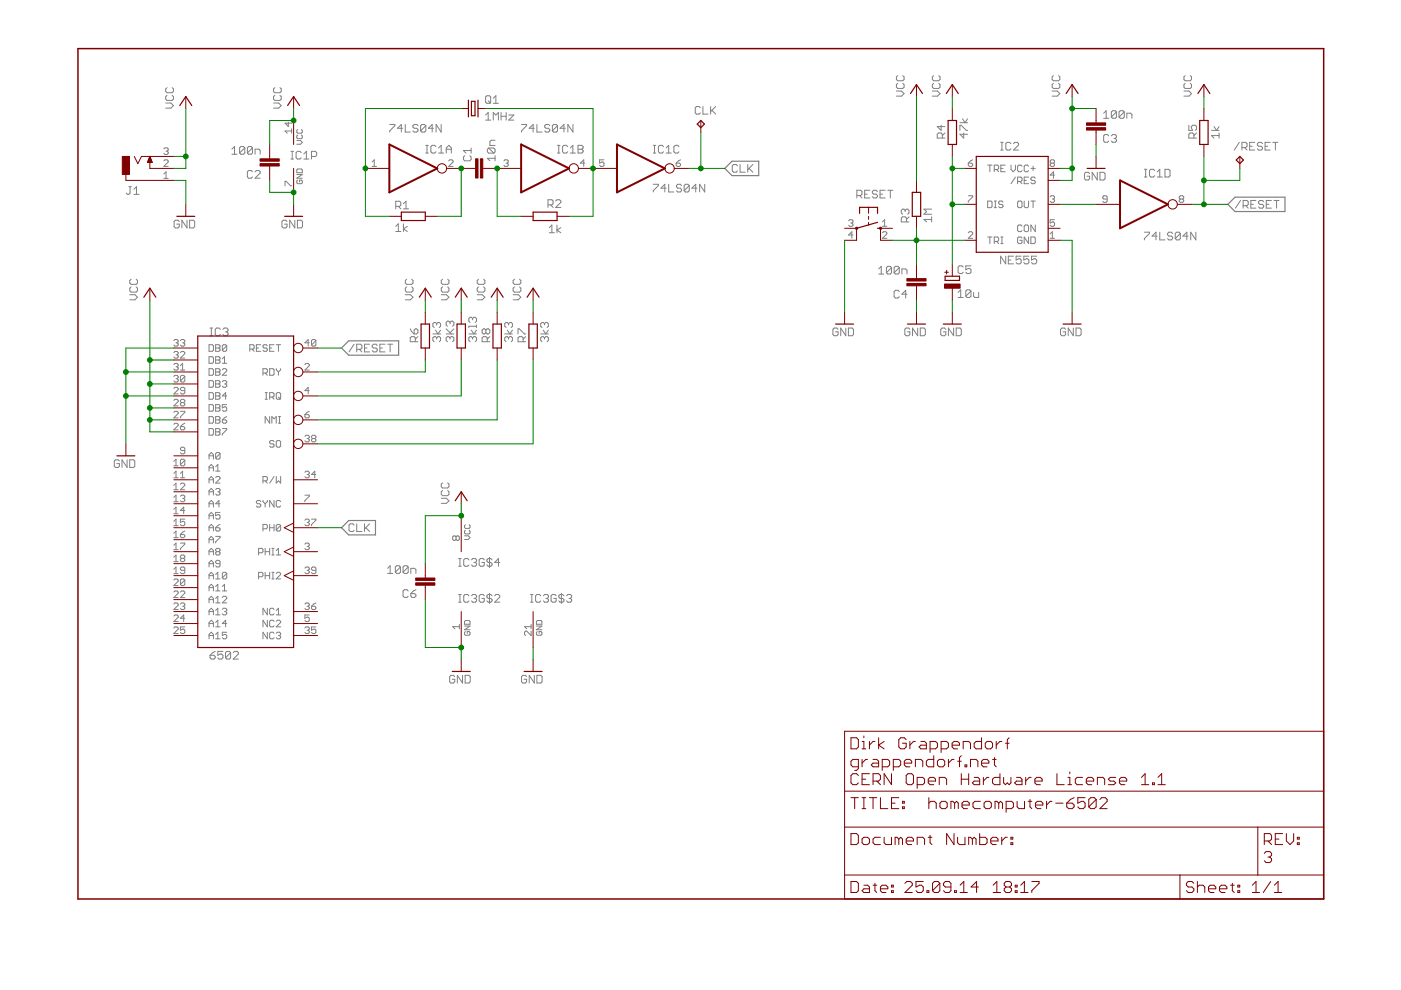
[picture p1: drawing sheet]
<svg xmlns="http://www.w3.org/2000/svg" width="297mm" height="210mm" viewBox="0 0 297 210" stroke-linecap="round" stroke-linejoin="round" font-family="sans-serif">
<g fill="none" stroke="#808080" stroke-width=".21">
<path d="M35.4 18.6l-.3 .2v.6l.3 .3h1.1l.3-.3v-.6l-.3-.2M58.3 18.6l-.3 .2v.6l.3 .3h1.1l.2-.3v-.6l-.2-.2M190.1 19.3h1l.6 .6-.6 .5h-1M190.3 17.7l-.2 .2v.6l.2 .3h1.1l.3-.3v-.6l-.3-.2M190.3 16l-.2 .3v.5l.2 .3h1.1l.3-.3v-.5l-.3-.3M197.7 19.3h1.1l.5 .6-.5 .5h-1.1M198 17.7l-.3 .2v.6l.3 .3h1l.3-.3v-.6l-.3-.2M198 16l-.3 .3v.5l.3 .3h1l.3-.3v-.5l-.3-.3M223.1 19.3h1.1l.5 .6-.5 .5h-1.1M223.4 17.7l-.3 .2v.6l.3 .3h1l.3-.3v-.6l-.3-.2M223.4 16l-.3 .3v.5l.3 .3h1l.3-.3v-.5l-.3-.3M251 19.3h1.1l.5 .6-.5 .5h-1.1"/>
<path d="M251.3 17.7l-.3 .2v.6l.3 .3h1.1l.2-.3v-.6l-.2-.2M251.3 16l-.3 .3v.5l.3 .3h1.1l.2-.3v-.5l-.2-.3M27.3 39.6h.6M27.6 39.6v1.3l-.3 .3h-.3l-.2-.3M34.7 34.1l.3-.2h.4l.3 .2v.3l-1 .9h1M34.7 36.9l.5-.5v1.4M34.7 37.8h1M34.7 31.6l.3-.3h.4l.3 .3-.3 .4M35.1 21.8h1.1l.6 .6-.6 .5h-1.1M35.2 32h.2M35.4 20.2l-.3 .3v.5l.3 .3h1.1l.3-.3v-.5l-.3-.3M35.4 32l.3 .3-.3 .4h-.4l-.3-.2"/>
<path d="M49.2 31.6l.5-.5v1.6M49.2 32.7h1M51.9 31.3v1.1l-.3 .3h-.5l-.3-.3M51.9 31.3l-.3-.2h-.5l-.3 .2v1.1M51.9 31.3l-1.1 1.1M53.5 31.3v1.1l-.2 .3h-.6l-.2-.3M53.5 31.3l-.2-.2h-.6l-.2 .2v1.1M53.5 36.4l-.2-.2h-.6l-.2 .2v1.1l.2 .3h.6l.2-.3M53.5 31.3l-1 1.1M54.1 32.7v-1.1h.8l.3 .3v.8M54.1 36.4l.3-.2h.5l.3 .2v.3l-1.1 1.1h1.1M58 21.8h1.1l.5 .6-.5 .5h-1.1"/>
<path d="M58.3 20.2l-.3 .3v.5l.3 .3h1.1l.2-.3v-.5l-.2-.3M60.4 39.4v-1h.3l.9 1h.2M61.1 25.9v.9l-.7-.7h1.4M61.7 33.7h.5M61.7 32.1h.5M61.8 27.8h-1.4l.5 .4M61.8 27.3v.9M62 32.1v1.6M62.9 37h1.2l-1.2 .8h1.2M62.9 29.8h.8l.4 .4-.4 .4h-.8M63.1 38.2l-.2 .2v.4l.2 .1h.8l.2-.1v-.4l-.2-.2h-.4v.4M63.1 27.5l-.2 .1v.4l.2 .2h.8l.2-.2v-.4l-.2-.1"/>
<path d="M63.1 28.6l-.2 .2v.4l.2 .2h.8l.2-.2v-.4l-.2-.2M63.1 35.8h.8l.2 .2v.6h-1.2v-.6zM63.9 32.4l-.3-.3h-.5l-.3 .3v1l.3 .3h.5l.3-.3M64.4 33.7h1.1M64.4 32.6l.6-.5v1.6M66 33.2h.9l.2-.3v-.5l-.2-.3h-.9v1.6M78.9 34.4l.5-.5v1.4M78.9 35.3h.9M82.6 26.4h1.1v.2l-1.1 1.1v.3M85.4 27.2h-1.1l.8-.8v1.6M85.9 26.4v1.6h1.1M88.6 26.6l-.3-.2h-.5l-.3 .2v.3l.3 .3h.5l.3 .3v.2l-.3 .3h-.5l-.3-.3"/>
<path d="M90.3 32.4h.5M90.3 30.8h.5M90.3 26.6l-.3-.2h-.5l-.3 .2v1.1M90.3 26.6v1.1l-.3 .3h-.5l-.3-.3M90.3 26.6l-1.1 1.1M90.5 30.8v1.6M91.9 27.2h-1.1l.8-.8v1.6M92.4 31.1l-.2-.3h-.6l-.2 .3v1.1l.2 .2h.6l.2-.2M93 31.4l.5-.6v1.6M93 32.4h1.1M93.5 26.4v1.6l-1-1.6v1.6M94.6 31.6h1.1"/>
<path d="M94.6 32.4v-1l.6-.6 .5 .6v1M95.1 34.1l.3-.2h.4l.3 .2v.3l-1 .9h1M98.5 33l-.2 .3v.5l.2 .3h1.1l.3-.3v-.5l-.3-.3M99.9 31.4v1.1M99.9 31.9h-1.6l.5 .6M103 24.4l.5-.5v1.6M103 25.5h1M103 20.6l.2-.3h.6l.2 .3v1.1l-.2 .2h-.6l-.2-.2zM103.5 21.4l.5 .5M103.6 31.4h1.1l.3 .3v.5l-.3 .3M103.6 31.4l-.3 .3v.5l.3 .3h1.1M103.6 31.4l1.1 1.1"/>
<path d="M104.6 25.5v-1.6l.5 .5 .6-.5v1.6M104.6 21.9h1.1M104.6 20.8l.5-.5v1.6M105 33.6h-1.7l.6 .5M105 33v1.1M105 29.7h-.9l-.2 .3v.8h1.1M106.2 23.9v1.6M106.2 24.7h1.1M106.8 34.1l.3-.2h.4l.3 .2-.3 .5M107.3 34.6h.2M107.3 23.9v1.6M107.5 34.6l.3 .2-.3 .5h-.4l-.3-.2"/>
<path d="M107.9 24.4h1l-1 1.1h1M110.6 26.4h1.1v.2l-1.1 1.1v.3M113.3 27.2h-1.1l.8-.8v1.6M113.8 26.4v1.6h1.1M116.6 26.6l-.3-.2h-.5l-.3 .2v.3l.3 .3h.5l.3 .3v.2l-.3 .3h-.5l-.3-.3M118.2 26.6l-.3-.2h-.5l-.3 .2v1.1M118.2 26.6v1.1l-.3 .3h-.5l-.3-.3M118.2 26.6l-1.1 1.1M118.2 32.4h.5M118.2 30.8h.5M118.5 30.8v1.6M119.8 27.2h-1.1l.9-.8v1.6"/>
<path d="M120.4 31.1l-.3-.3h-.6l-.2 .3v1.1l.2 .2h.6l.3-.2M120.9 32.4h1.1M120.9 31.4l.6-.6v1.6M121.5 26.4v1.6l-1.1-1.6v1.6M122.6 31.6h.8M122.6 30.8h.8l.2 .3v.3l-.2 .2 .2 .3v.3l-.2 .2h-.8zM124 34.6h-.9l.7-.7v1.4M128.1 33.9h-1v.7l.5-.2 .5 .2v.5l-.3 .2h-.4l-.3-.2M138.5 39.1h1.1v.2l-1.1 1.1v.3M138.5 32.4h.5M138.5 30.8h.5M138.8 30.8v1.6"/>
<path d="M140.7 31.1l-.3-.3h-.5l-.3 .3v1.1l.3 .2h.5l.3-.2M141.2 39.9h-1.1l.8-.8v1.6M141.2 31.4l.6-.6v1.6M141.2 32.4h1.1M141.8 39.1v1.6h1.1M143.4 34.6h.7l.2 .5-.2 .2h-.5l-.2-.2zM144 31.1l-.3-.3h-.5l-.3 .3v1.1l.3 .2h.5l.3-.2M144.3 33.9l-.9 .7M144.5 39.3l-.3-.2h-.5l-.3 .2v.3l.3 .3h.5l.3 .3v.2l-.3 .3h-.5l-.3-.3M146.1 39.3l-.2-.2h-.6l-.2 .2v1.1M146.1 39.3v1.1l-.2 .3h-.6l-.2-.3M146.1 39.3l-1 1.1"/>
<path d="M147.8 39.9h-1.1l.8-.8v1.6M148.5 22.8l-.3-.2h-.5l-.3 .2v1.1l.3 .3h.5l.3-.3M149 22.6v1.6h1.1M149.4 39.1v1.6l-1.1-1.6v1.6M150.7 22.6v1.6M150.9 23.4l.8 .8M151.7 22.6l-1 1.1M156.4 35.2l-.3-.3h-.6l-.2 .3v1l.2 .3h.6l.3-.3M156.9 34.9v1.6h1.1M158.5 34.9v1.6M158.8 35.7l.8 .8M159.6 34.9l-1.1 1.1"/>
<path d="M199.5 26.6v1l-.8-.8h1.6M199.8 29.3v-.8l-.3-.3h-.5l-.3 .3v.8h1.6M200.3 28.2l-.5 .5M203.5 27.6v-1h.3l1.1 1h.2M203.5 26h1.6M204.1 25.2l.5 .8 .5-.8M204.3 28.2v1.1l-.8-.8h1.6M205.3 34.6h.7l.2 .5-.2 .2h-.5l-.2-.2zM206.2 33.9l-.9 .7M209.4 35h.9M209.9 35v1.4M210.8 35.9h.7l.2-.2v-.5l-.2-.2h-.7v1.4"/>
<path d="M211.3 35.9l.4 .5M212.2 31.8h.5M212.2 30.2h.5M212.2 35.7h.5M212.4 30.2v1.6M213.1 35h-.9v1.4h.9M214.3 30.5l-.2-.3h-.6l-.2 .3v1l.2 .3h.6l.2-.3M214.4 35v.9l.4 .5 .5-.5v-.9M214.9 30.5l.3-.3h.5l.3 .3v.2l-1.1 1.1h1.1M215.3 37.5l-.9 1.4M215.8 38.5h.7l.2-.3v-.4l-.2-.3h-.7v1.4M216.2 38.5l.5 .4"/>
<path d="M216.7 35.2l-.2-.2h-.5l-.2 .2v1l.2 .2h.5l.2-.2M217.1 38.2h.5M218.1 37.5h-1v1.4h1M218.1 35.2l-.3-.2h-.4l-.3 .2v1l.3 .2h.4l.3-.2M218.6 35.7h.9M219 35.2v1M219.5 37.8l-.2-.3h-.5l-.2 .3 .2 .4h.5l.2 .3-.2 .4h-.5l-.2-.2M222.9 34.6l-.2 .2 .2 .5h.5l.2-.2-.2-.5M222.9 34.6l-.2-.2 .2-.5h.5l.2 .2-.2 .5M222.9 34.6h.5M223.6 37.1h-.9l.7-.7v1.4M231 36.8l-.3-.3h-.5l-.3 .3v1.1l.3 .3h.5l.3-.3v-.5h-.5"/>
<path d="M232.6 36.5v1.7l-1-1.7v1.7M233.2 36.5h.8l.3 .3v1.1l-.3 .3h-.8zM234 24l.5-.5v1.6M234 25.1h1.1M235.1 28.8l-.3-.3h-.5l-.3 .3v1.1l.3 .3h.5l.3-.3M235.6 28.8l.3-.3h.6l.2 .3v.3l-.2 .3M236.2 29.4h.3M236.5 29.4l.2 .2v.3l-.2 .3h-.6l-.3-.3M236.7 23.7v1.1l-.2 .3h-.6l-.3-.3M236.7 23.7l-.2-.2h-.6l-.3 .2v1.1M236.7 23.7l-1.1 1.1M238.4 23.7v1.1l-.3 .3h-.6l-.2-.3"/>
<path d="M238.4 23.7l-.3-.2h-.6l-.2 .2v1.1M238.4 23.7l-1.1 1.1M238.9 25.1v-1.1h.8l.3 .3v.8M242.6 37.5h.6M242.6 35.9h.6M242.9 35.9v1.6M244.8 36.2l-.3-.3h-.5l-.3 .3v1.1l.3 .2h.5l.3-.2M245.4 36.4l.5-.5v1.6M245.4 37.5h1M247 35.9h.8l.3 .3v1.1l-.3 .2h-.8zM252.1 26.6v1h.8l-.3-.5v-.3l.3-.2h.5l.3 .2v.6l-.3 .2M253.1 29.3v-.8l-.2-.3h-.6l-.2 .3v.8h1.6"/>
<path d="M253.7 28.2l-.6 .5M256.9 27.6h1.6M257.4 26.8l.5 .8 .6-.8M258.5 28.7h-1.6l.5 .6M258.5 28.2v1.1M262.8 30.2l-1.1 1.6M263.3 31.3h.8l.3-.3v-.5l-.3-.3h-.8v1.6M263.9 31.3l.5 .5M264.9 31h.6M266 30.2h-1.1v1.6h1.1M267.7 30.5l-.3-.3h-.6l-.2 .3v.2l.2 .3h.6l.3 .3v.2l-.3 .3h-.6l-.2-.3M268.2 31h.6"/>
<path d="M269.3 30.2h-1.1v1.6h1.1M269.9 30.2h1M270.4 30.2v1.6M27.8 59.2l-.3 .3v.5l.3 .3h1.1l.2-.3v-.5l-.2-.3M28.4 41.2h1.1M28.4 40.1l.5-.5v1.6M38 47l-.3-.3h-.5l-.3 .3v1l.3 .3h.5l.3-.3v-.5h-.5M39.6 46.7v1.6l-1-1.6v1.6M40.2 46.7h.8l.3 .3v1l-.3 .3h-.8zM60.9 47l-.3-.3h-.6l-.2 .3v1l.2 .3h.6l.3-.3v-.5h-.6M62.5 46.7v1.6l-1.1-1.6v1.6M63.1 46.7h.8l.2 .3v1l-.2 .3h-.8z"/>
<path d="M83.9 48l.6-.5v1.6M83.9 49.1h1.1M83.9 43.8h.8l.3-.3v-.6l-.3-.2h-.8v1.6M84.5 43.8l.5 .5M85.5 47.5v1.6M85.5 43.2l.6-.5v1.6M85.5 44.3h1.1M86.2 59.2l-.3 .3v.5l.3 .3h1.1l.3-.3v-.5l-.3-.3M86.4 48l-.9 .5 .9 .6M93.8 59.2l-.2 .3v.5l.2 .3h1.1l.3-.3v-.5l-.3-.3M101.5 59.2l-.3 .3v.5l.3 .3h1l.3-.3v-.5l-.3-.3M109.1 59.2l-.3 .3v.5l.3 .3h1.1l.2-.3v-.5l-.2-.3"/>
<path d="M116.2 43.4h.8l.3-.2v-.6l-.3-.2h-.8v1.6M116.5 48.3l.5-.6v1.6M116.5 49.3h1M116.7 43.4l.6 .6M117.8 42.6l.3-.2h.5l.3 .2v.3l-1.1 1.1h1.1M118.1 47.7v1.6M118.9 48.3l-.8 .5 .8 .5M179.9 46.8l.2-.2h.5l.2 .2-.2 .5M180.4 47.3h.2M180.6 47.3l.2 .2-.2 .5h-.5l-.2-.2M180.8 49.8h-.9l.7-.7v1.4M181.7 41.4h.8l.3-.2v-.6l-.3-.3h-.8v1.7"/>
<path d="M182.2 41.4l.6 .6M183.3 41.2h.6M184.4 40.3h-1.1v1.7h1.1M186 40.6l-.2-.3h-.6l-.2 .3v.3l.2 .3h.6l.2 .2v.3l-.2 .3h-.6l-.2-.3M186.3 57l.5-.5v1.6M186.3 58.1h1.1M186.6 41.2h.5M187.1 49.4l.2-.3h.5l.2 .3v.2l-.9 .9h.9M187.1 48h.9M187.1 47.1l.5-.5v1.4M187.7 40.3h-1.1v1.7h1.1M188.2 40.3h1.1"/>
<path d="M188.8 40.3v1.7M189 56.7v1.1l-.2 .3h-.6l-.3-.3M189 56.7l-.2-.2h-.6l-.3 .2v1.1M189 56.7l-1.1 1.1M190.7 56.7v1.1l-.3 .3h-.6l-.2-.3M190.7 56.7l-.3-.2h-.6l-.2 .2v1.1M190.7 56.7l-1.1 1.1M191.2 58.1v-1.1h.8l.3 .3v.8M191.9 44.6l-.3-.3h-.2l-.3 .3v.5l.3 .3M191.9 44.6l.3-.3h.2l.3 .3v.5l-.3 .3M191.9 44.6v.3M192.2 47.1v-.9l-.3-.2h-.5l-.3 .2v.9h1.6"/>
<path d="M192.7 46l-.5 .5M197.5 46.5h-1.6l.5 .6M197.5 46v1.1M197.5 44.3h-1.6l.5 .6-.5 .5h1.6M204.2 56.6l-.3-.2h-.5l-.3 .2v1.1l.3 .3h.5l.3-.3M205.3 41.5h.9v.2l-.9 1v.2M205.3 49.4l.2-.3h.5l.2 .3v.2l-.9 .9h.9M205.9 56.4h-1.1v.8l.5-.3h.3l.3 .3v.5l-.3 .3h-.6l-.2-.3M209.4 42.6h.7l.2 .3v.9l-.2 .2h-.7zM209.4 50.2h.9M209.9 50.2v1.4M210.8 51.2h.7l.2-.3v-.4l-.2-.3h-.7v1.4"/>
<path d="M210.8 42.6h.5M210.8 44h.5M211 42.6v1.4M211.3 51.2l.4 .4M212.2 50.2h.5M212.2 51.6h.5M212.4 50.2v1.4M212.7 42.9l-.3-.3h-.4l-.3 .3 .3 .4h.4l.3 .3-.3 .4h-.4l-.3-.2M213.2 54.3v1.6l-1-1.6v1.6M213.8 55.1h.5M214.9 54.3h-1.1v1.6h1.1M215.8 42.9l.2-.3h.5l.2 .3v.9l-.2 .2h-.5l-.2-.2z"/>
<path d="M216.5 54.3h-1.1v.8l.6-.2h.2l.3 .2v.6l-.3 .2h-.5l-.3-.2M216.7 47.9l-.2-.2h-.5l-.2 .2v1l.2 .2h.5l.2-.2M216.7 50.5l-.2-.3h-.5l-.2 .3v.9l.2 .2h.5l.2-.2v-.5h-.5M217.1 47.9l.3-.2h.4l.3 .2v1l-.3 .2h-.4l-.3-.2zM217.1 42.6v1.2l.3 .2h.4l.3-.2v-1.2M218.1 50.2v1.4l-1-1.4v1.4M218.1 54.3h-1v.8l.5-.2h.3l.2 .2v.6l-.2 .2h-.6l-.2-.2M218.6 42.6h.9M218.6 50.2h.7l.2 .3v.9l-.2 .2h-.7zM219 42.6v1.4M219.5 47.7v1.4l-.9-1.4v1.4M219.8 54.3h-1.1v.8l.5-.2h.3l.3 .2v.6l-.3 .2h-.5l-.3-.2"/>
<path d="M222.7 49.6l.4-.5v1.4M222.7 41.7l.2-.2h.5l.2 .2-.2 .5M222.7 50.5h.9M223.1 42.2h.3M223.4 42.2l.2 .2-.2 .5h-.5l-.2-.2M223.6 46.6h-.9v.7l.7-.2 .2 .2v.5l-.2 .2h-.5l-.2-.2M234.7 42.2h-.7l-.2-.2 .2-.5h.5l.2 .2v1l-.2 .2h-.5l-.2-.2M242.6 49.2h1.1v.3l-1.1 1.1v.3M245.3 50.1h-1l.8-.9v1.7M245.9 49.2v1.7h1.1M248.6 49.5l-.3-.3h-.5l-.3 .3v.3l.3 .3h.5l.3 .2v.3l-.3 .3h-.5l-.3-.3M250.3 49.5l-.3-.3h-.6l-.2 .3v1.1"/>
<path d="M250.3 49.5v1.1l-.3 .3h-.6l-.2-.3M250.3 49.5l-1.1 1.1M250.3 42.2l-.3-.2 .3-.5h.4l.3 .2-.3 .5M250.3 42.2h.4M250.3 42.2l-.3 .2 .3 .5h.4l.3-.2-.3-.5M251.9 50.1h-1.1l.8-.9v1.7M253.5 49.2v1.7l-1-1.7v1.7M263 42.5l-1.1 1.6M263.6 43.6h.8l.2-.3v-.5l-.2-.3h-.8v1.6M264.1 43.6l.5 .5M265.2 43.3h.5M266.3 42.5h-1.1v1.6h1.1"/>
<path d="M267.9 42.8l-.2-.3h-.6l-.3 .3v.3l.3 .2h.6l.2 .3v.3l-.2 .2h-.6l-.3-.2M268.5 43.3h.5M269.6 42.5h-1.1v1.6h1.1M270.1 42.5h1.1M270.7 42.5v1.6M27.5 62.5h1.1l.5 .5-.5 .6h-1.1M27.8 60.8l-.3 .3v.6l.3 .2h1.1l.2-.2v-.6l-.2-.3M36.9 72.2l.2-.2h.4l.3 .2-.3 .5M36.9 74.8l.2-.3h.4l.3 .3-.3 .4M36.9 77.3l.2-.2h.4l.3 .2-.3 .5M36.9 79.8l.2-.2h.4l.3 .2-.3 .5M37.3 77.8h.2"/>
<path d="M37.3 75.2h.2M37.3 72.7h.2M37.5 72.7l.3 .2-.3 .5h-.4l-.2-.2M37.5 75.2l.3 .3-.3 .4h-.4l-.2-.2M37.5 77.8l.3 .2-.3 .5h-.4l-.2-.3M38.2 72.2l.3-.2h.4l.3 .2-.3 .5M38.2 74.8l.3-.3h.4l.3 .3v.2l-1 .9h1M38.2 77.5l.5-.4v1.4M38.2 78.5h1M38.7 72.7h.2M38.9 72.7l.3 .2-.3 .5h-.4l-.3-.2M39.2 79.8l-.3-.2h-.4l-.3 .2v1"/>
<path d="M39.2 79.8v1l-.3 .2h-.4l-.3-.2M39.2 79.8l-1 1M44.3 78.2h.7l.3 .2v.9l-.3 .3h-.7zM44.3 73.1h.7l.3 .2v1l-.3 .2h-.7zM44.3 75.6h.7l.3 .3v.9l-.3 .2h-.7zM44.5 69.6h.6M44.5 71.2h.6M44.8 69.6v1.6M45.7 78.2h.7l.3 .2-.3 .5 .3 .4-.3 .3h-.7zM45.7 73.1h.7l.3 .2-.3 .5 .3 .5-.3 .2h-.7zM45.7 75.6h.7l.3 .3-.3 .4 .3 .5-.3 .2h-.7zM45.7 78.9h.7"/>
<path d="M45.7 76.3h.7M45.7 73.8h.7M46.7 69.8l-.3-.2h-.5l-.3 .2v1.1l.3 .3h.5l.3-.3M47.1 78.4l.3-.2h.4l.3 .2v.2l-1 1h1M47.1 76.1l.5-.5v1.4M47.1 77h1M47.3 69.8l.2-.2h.6l.2 .2v.3l-.2 .3M47.8 70.4h.3M48.1 73.3l-.3-.2h-.4l-.3 .2v1M48.1 73.3v1l-.3 .2h-.4l-.3-.2M48.1 73.3l-1 1M48.1 70.4l.2 .2v.3l-.2 .3h-.6l-.2-.3"/>
<path d="M53 74h.7l.2-.2v-.5l-.2-.2h-.7v1.4M53.4 74l.5 .5M54.4 73.8h.4M55.3 73.1h-.9v1.4h.9M55.8 79.1h.7l.2-.2v-.5l-.2-.2h-.7v1.4M56.2 79.1l.5 .5M56.7 73.3l-.2-.2h-.5l-.2 .5 .2 .2h.5l.2 .5-.2 .2h-.5l-.2-.2M57.2 78.2h.7l.2 .2v.9l-.2 .3h-.7zM57.2 73.8h.4M58.1 73.1h-.9v1.4h.9M58.6 73.1h.9M58.6 78.2v.2l.4 .5"/>
<path d="M59 73.1v1.4M59 78.9v.7M59.5 78.2v.2l-.5 .5M64.6 77.3l.3-.2h.4l.3 .2v.2l-1 1h1M65.6 72.7h-1l.7-.7v1.4M67 72.2l-.3-.2h-.4l-.3 .2v1M67 72.2v1l-.3 .2h-.4l-.3-.2M67 72.2l-1 1M75.1 73l-1.1 1.6M75.6 74.1h.9l.2-.3v-.5l-.2-.3h-.9v1.6M76.2 74.1l.5 .5M77.3 73.8h.5"/>
<path d="M78.4 73h-1.1v1.6h1.1M80 73.3l-.3-.3h-.5l-.3 .3v.2l.3 .3h.5l.3 .3v.2l-.3 .3h-.5l-.3-.3M80.5 73.8h.6M81.6 73h-1.1v1.6h1.1M82.2 73h1.1M82.7 73v1.6M85.9 62.5h1.1l.6 .5-.6 .6h-1.1M86.2 60.8l-.3 .3v.6l.3 .2h1.1l.3-.2v-.6l-.3-.3M87 69.7l.2 .6 .6 .5M88.1 69.7h.2l.3 .3v.5l-.3 .3h-.5v-.8zM88.1 72.5v-.9l-.3-.2h-.6l-.2 .2v.9h1.6M88.6 71.4l-.5 .5"/>
<path d="M91.8 70.8h1.6M92.3 70l.6 .8 .5-.8M92.6 71.6l-.3-.2h-.2l-.3 .2v.6l.3 .3M92.6 68.6l-.3-.2h-.2l-.3 .2v.6l.3 .2M92.6 71.6l.3-.2h.2l.3 .2v.6l-.3 .3M92.6 68.6v.3M92.6 71.6v.3M92.6 68.6l.3-.2h.2l.3 .2v.6l-.3 .2M93.6 62.5h1l.6 .5-.6 .6h-1M93.8 60.8l-.2 .3v.6l.2 .2h1.1l.3-.2v-.6l-.3-.3M94.6 70.8h1.6M94.6 69.7l1.1 1.1"/>
<path d="M95.4 71.6l-.3-.2h-.2l-.3 .2v.6l.3 .3M95.4 71.6l.3-.2h.2l.3 .2v.6l-.3 .3M95.4 68.4l-.3-.3h-.2l-.3 .3v.5l.3 .3M95.4 68.4v.2M95.4 71.6v.3M95.4 68.4l.3-.3h.2l.3 .3v.5l-.3 .3M96.2 69.7l-.8 .8M99.4 70.8h1.6M99.9 70l.6 .8 .5-.8M100.2 71.6l-.3-.2h-.2l-.3 .2v.6l.3 .3M100.2 71.6l.3-.2h.3l.2 .2v.6l-.2 .3M100.2 67.5l-.3-.2h-.2l-.3 .2v.6l.3 .3"/>
<path d="M100.2 67.5v.3M100.2 71.6v.3M100.2 67.5l.3-.2h.3l.2 .2v.6l-.2 .3M101 69.2h-1.6v.2M101 68.9v.5M101.2 62.5h1.1l.5 .5-.5 .6h-1.1M101.5 60.8l-.3 .3v.6l.3 .2h1l.3-.2v-.6l-.3-.3M103 70l-.2-.3h-.3l-.3 .3v.5l.3 .3h.3l.2-.3M103 70l.3-.3h.3l.2 .3v.5l-.2 .3h-.3l-.3-.3M103 70v.5M103.3 72.5v-.9l-.3-.2h-.5l-.3 .2v.9h1.6M103.8 71.4l-.5 .5"/>
<path d="M107 70.8h1.6M107.5 70l.6 .8 .5-.8M107.8 71.6l-.3-.2h-.2l-.3 .2v.6l.3 .3M107.8 71.6l.3-.2h.3l.2 .2v.6l-.2 .3M107.8 68.6l-.3-.2h-.2l-.3 .2v.6l.3 .2M107.8 68.6l.3-.2h.3l.2 .2v.6l-.2 .2M107.8 68.6v.3M107.8 71.6v.3M108.8 62.5h1.1l.5 .5-.5 .6h-1.1M109.1 60.8l-.3 .3v.6l.3 .2h1.1l.2-.2v-.6l-.2-.3M109.8 70.8v-1.1h.3l1.1 1.1h.3M110.9 72.5v-.9l-.3-.2h-.5l-.3 .2v.9h1.7"/>
<path d="M111.5 71.4l-.6 .5M114.6 70.8h1.7M115.2 70l.5 .8 .6-.8M115.4 71.6l-.2-.2h-.3l-.3 .2v.6l.3 .3M115.4 71.6l.3-.2h.3l.3 .2v.6l-.3 .3M115.4 68.6l-.2-.2h-.3l-.3 .2v.6l.3 .2M115.4 68.6l.3-.2h.3l.3 .2v.6l-.3 .2M115.4 68.6v.3M115.4 71.6v.3M177.7 69.8l-.3-.2h-.5l-.3 .2v1.1l.3 .3h.5l.3-.3v-.5h-.6M179.3 69.6v1.6l-1.1-1.6v1.6M179.9 69.6h.8l.3 .2v1.1l-.3 .3h-.8z"/>
<path d="M190.7 61.8l-.3-.2h-.6l-.2 .2v1.1l.2 .3h.6l.3-.3M192.3 62.4h-1.1l.8-.8v1.6M192.9 69.8l-.2-.2h-.6l-.3 .2v1.1l.3 .3h.6l.2-.3v-.5h-.5M194.6 69.6v1.6l-1.1-1.6v1.6M195.1 69.6h.8l.3 .2v1.1l-.3 .3h-.8zM200.5 69.8l-.2-.2h-.6l-.2 .2v1.1l.2 .3h.6l.2-.3v-.5h-.5M202.2 69.6v1.6l-1.1-1.6v1.6M202.7 69.6h.8l.3 .2v1.1l-.3 .3h-.8zM203.1 62l.6-.6v1.7M203.1 63.1h1.1M205.9 61.7v1.1l-.3 .3h-.6l-.2-.3M205.9 61.7l-.3-.3h-.6l-.2 .3v1.1"/>
<path d="M205.9 61.7l-1.1 1.1M206.4 62v.8l.3 .3h.8v-1.1M225.9 69.8l-.2-.2h-.6l-.2 .2v1.1l.2 .3h.6l.2-.3v-.5h-.5M227.6 69.6v1.6l-1.1-1.6v1.6M228.1 69.6h.8l.3 .2v1.1l-.3 .3h-.8zM25.3 97.7l-.3-.2h-.5l-.3 .2v1.1l.3 .3h.5l.3-.3v-.5h-.5M26.9 97.5v1.6l-1-1.6v1.6M27.5 97.5h.8l.3 .2v1.1l-.3 .3h-.8zM36.9 82.4l.2-.3h.4l.3 .3v.2l-.9 .9h.9M36.9 84.9l.2-.2h.4l.3 .2v.2l-.9 1h.9M36.9 87.4l.2-.2h.4l.3 .2v.3l-.9 .9h.9M36.9 90l.2-.3h.4l.3 .3v.2l-.9 .9h.9"/>
<path d="M36.9 97.8l.4-.4v1.4M36.9 98.8h.9M37.3 80.3h.2M37.5 80.3l.3 .2-.3 .5h-.4l-.2-.2M38.2 87.2h1v.2l-1 1v.2M38.2 90.4h.7l.3 .5-.3 .2h-.4l-.3-.2zM38.5 85.4l-.3-.3 .3-.4h.4l.3 .2-.3 .5M38.5 85.4l-.3 .2 .3 .5h.4l.3-.3-.3-.4M38.5 85.4h.4M39.2 82.8h-.7l-.3-.2 .3-.5h.4l.3 .3v.9l-.3 .2h-.4l-.3-.2M39.2 95.5h-.7l-.3-.2 .3-.5h.4l.3 .3v.9l-.3 .2h-.4l-.3-.2M39.2 97.6l-.3-.2h-.4l-.3 .2v.9"/>
<path d="M39.2 97.6v.9l-.3 .3h-.4l-.3-.3M39.2 97.6l-1 .9M39.2 89.7l-1 .7M44.3 80.7h.7l.3 .2v1l-.3 .2h-.7zM44.3 83.2h.7l.3 .3v.9l-.3 .2h-.7zM44.3 85.8h.7l.3 .2v1l-.3 .2h-.7zM44.3 88.3h.7l.3 .3v.9l-.3 .2h-.7zM44.3 90.9h.7l.3 .2v.9l-.3 .3h-.7zM44.3 97.3v-.9l.5-.5 .5 .5v.9M44.3 99.9v-.9l.5-.5 .5 .5v.9M44.3 99.2h1M44.3 96.6h1"/>
<path d="M45.7 99l.5-.5v1.4M45.7 80.7h.7l.3 .2-.3 .5 .3 .5-.3 .2h-.7zM45.7 83.2h.7l.3 .3-.3 .4 .3 .5-.3 .2h-.7zM45.7 85.8h.7l.3 .2-.3 .5 .3 .5-.3 .2h-.7zM45.7 88.3h.7l.3 .3-.3 .4 .3 .5-.3 .2h-.7zM45.7 90.9h.7l.3 .2-.3 .5 .3 .4-.3 .3h-.7zM45.7 99.9h1M45.7 91.6h.7M45.7 89h.7M45.7 86.5h.7M45.7 83.9h.7M45.7 81.4h.7"/>
<path d="M46.7 96.2l-1 .9M46.7 96.2v.9l-.3 .2h-.4l-.3-.2M46.7 96.2l-.3-.3h-.4l-.3 .3v.9M47.1 80.9l.3-.2h.4l.3 .2-.3 .5M47.1 89h.7l.3 .5-.3 .2h-.4l-.3-.2zM47.1 90.9h1v.2l-1 .9v.3M47.6 81.4h.2M47.8 81.4l.3 .2-.3 .5h-.4l-.3-.2M48.1 85.8h-1v.7l.5-.2 .5 .2v.5l-.3 .2h-.4l-.3-.2M48.1 83.9h-1l.7-.7v1.4M48.1 88.3l-1 .7M56.2 84.6h.5"/>
<path d="M56.2 83.2h.5M56.5 83.2v1.4M57.2 84.2h.7l.2-.3v-.4l-.2-.3h-.7v1.4M57.2 88.3v1.4l-1-1.4v1.4M57.6 89.7v-1.4l.5 .5 .5-.5v1.4M57.6 84.2l.5 .4M58.1 93.6l-.2-.2h-.5l-.2 .2 .2 .5h.5l.2 .2-.2 .5h-.5l-.2-.2M58.6 93.6l.2-.2h.5l.2 .2v1l-.2 .2h-.5l-.2-.2zM58.6 83.5l.2-.3h.5l.2 .3v.9l-.2 .2h-.5l-.2-.2zM59 89.7h.5M59 88.3h.5M59 84.2l.5 .4"/>
<path d="M59.3 88.3v1.4M64.6 92.5l.3-.2h.4l.3 .2-.3 .5M64.6 87.9h.7l.3 .5-.3 .2h-.4l-.3-.2zM65.1 93h.2M65.3 93l.3 .2-.3 .5h-.4l-.3-.2M65.6 87.2l-1 .7M65.6 82.8h-1l.7-.7v1.4M66.3 93l-.3 .2 .3 .5h.4l.3-.2-.3-.5M66.3 93l-.3-.2 .3-.5h.4l.3 .2-.3 .5M66.3 93h.4M36.9 100.4l.4-.5v1.4M36.9 118.2l.4-.5v1.4"/>
<path d="M36.9 102.9l.4-.5v1.4M36.9 105.5l.4-.5v1.4M36.9 108l.4-.5v1.4M36.9 110.5l.4-.4v1.4M36.9 113.1l.4-.5v1.4M36.9 115.6l.4-.5v1.4M36.9 119.1h.9M36.9 116.5h.9M36.9 114h.9M36.9 111.5h.9M36.9 108.9h.9M36.9 106.4h.9"/>
<path d="M36.9 103.8h.9M36.9 101.3h.9M38.2 113.3h.7l.3 .5-.3 .2h-.4l-.3-.2zM38.2 115.1h1v.3l-1 .9v.2M38.2 102.7l.3-.3h.4l.3 .3v.2l-1 .9h1M38.2 105.2l.3-.2h.4l.3 .2-.3 .5M38.2 101.3h1M38.2 100.4l.5-.5v1.4M38.5 118.4l-.3 .2 .3 .5h.4l.3-.2-.3-.5M38.5 118.4l-.3-.2 .3-.5h.4l.3 .2-.3 .5M38.5 118.4h.4M38.7 105.7h.2"/>
<path d="M38.9 105.7l.3 .2-.3 .5h-.4l-.3-.2M39.2 110.1h-1v.7l.7-.3 .3 .3v.4l-.3 .3h-.4l-.3-.3M39.2 108.2h-1l.7-.7v1.4M39.2 112.6l-1 .7M44.3 102.4v-.9l.5-.5 .5 .5v.9M44.3 105v-1l.5-.4 .5 .4v1M44.3 107.5v-.9l.5-.5 .5 .5v.9M44.3 110v-.9l.5-.5 .5 .5v.9M44.3 112.6v-.9l.5-.5 .5 .5v.9M44.3 115.1v-.9l.5-.5 .5 .5v.9M44.3 117.7v-1l.5-.4 .5 .4v1M44.3 119.5h1"/>
<path d="M44.3 117h1M44.3 114.4h1M44.3 111.9h1M44.3 109.3h1M44.3 106.8h1M44.3 104.3h1M44.3 101.7h1M45.7 113.7h1v.3l-1 .9v.2M45.7 101.3l.3-.3h.4l.3 .3v.2l-1 .9h1M45.7 103.8l.3-.2h.4l.3 .2-.3 .5M45.7 111.9h.7l.3 .5-.3 .2h-.4l-.3-.2zM46 117l-.3-.3 .3-.4h.4l.3 .2-.3 .5"/>
<path d="M46 117l-.3 .2 .3 .5h.4l.3-.3-.3-.4M46 117h.4M46.2 104.3h.2M46.4 104.3l.3 .2-.3 .5h-.4l-.3-.3M46.7 119.5h-.7l-.3-.2 .3-.5h.4l.3 .2v1l-.3 .2h-.4l-.3-.2M46.7 106.8h-1l.7-.7v1.4M46.7 108.6h-1v.7l.7-.2 .3 .2v.5l-.3 .2h-.4l-.3-.2M46.7 111.2l-1 .7M54.8 117.2h.7l.3-.2v-.5l-.3-.2h-.7v1.4M55.3 106.3l-.2-.2h-.5l-.2 .5 .2 .2h.5l.2 .5-.2 .2h-.5l-.2-.2M55.8 112.1h.7l.2-.2v-.5l-.2-.2h-.7v1.4M55.8 102h.7l.2-.3v-.4l-.2-.3h-.7v1.4"/>
<path d="M55.8 106.1v.2l.4 .5M56.2 117h1M56.2 106.8v.7M56.2 116.3v1.4M56.2 102l.5 .4M56.7 106.1v.2l-.5 .5M57.2 111.9h.9M57.2 111.2v1.4M57.2 116.3v1.4M57.6 117.7h.5M57.6 116.3h.5M57.9 116.3v1.4"/>
<path d="M58.1 106.1v1.4l-.9-1.4v1.4M58.1 111.2v1.4M58.1 101l-.9 1.4M58.6 101v1.4l.4-.4 .5 .4v-1.4M58.6 117.7h.9M58.6 116.7l.4-.4v1.4M59.5 111.4l-.2-.2h-.5l-.2 .2v1M59.5 106.3l-.2-.2h-.5l-.2 .2v1l.2 .2h.5l.2-.2M59.5 111.4v1l-.2 .2h-.5l-.2-.2M59.5 111.4l-.9 1M64.6 100.1l.3-.2h.4l.3 .2-.3 .5M64.6 110.3l.3-.2h.4l.3 .2-.3 .5"/>
<path d="M64.6 115.4l.3-.3h.4l.3 .3-.3 .4M64.6 105h1v.2l-1 1v.2M65.1 110.8h.2M65.1 115.8h.2M65.1 100.6h.2M65.3 100.6l.3 .2-.3 .5h-.4l-.3-.2M65.3 115.8l.3 .3-.3 .4h-.4l-.3-.2M65.3 110.8l.3 .2-.3 .5h-.4l-.3-.3M66 110.1h1v.2l-1 .9v.3M67 100.6h-1l.7-.7v1.4M75.1 111.3l-.3-.2h-.5l-.3 .2v1.1l.3 .3h.5l.3-.3M75.6 111.1v1.6h1.1"/>
<path d="M77.3 111.1v1.6M77.6 111.9l.8 .8M78.4 111.1l-1.1 1.1M93.6 105.6h1l.6 .6-.6 .5h-1M93.8 102.4l-.2 .2v.6l.2 .3h1.1l.3-.3v-.6l-.3-.2M93.8 104l-.2 .3v.5l.2 .3h1.1l.3-.3v-.5l-.3-.3M96.7 113.9l.2-.3 .5 .3v.4l-.2 .3-.5-.3M96.7 113.9l-.2-.3h-.3l-.2 .3v.4l.2 .3h.3l.2-.3M96.7 113.9v.4M97.2 118.4h.6M97.5 118.4v1.7M98.5 113.6h.8l.4 .4-.4 .4h-.8"/>
<path d="M98.7 111.3l-.2 .1v.4l.2 .2h.8l.2-.2v-.4l-.2-.1M98.7 112.4l-.2 .2v.4l.2 .2h.8l.2-.2v-.4l-.2-.2M99.4 118.7l-.3-.3h-.5l-.3 .3v1.1l.3 .3h.5l.3-.3M100 118.7l.2-.3h.6l.2 .3v.3l-.2 .3M100.5 119.3h.3M100.8 119.3l.2 .2v.3l-.2 .3h-.6l-.2-.3M102.7 118.7l-.3-.3h-.5l-.3 .3v1.1l.3 .3h.5l.3-.3v-.5h-.5M103.8 118.2v2.1M104.3 118.7l-.2-.3h-.6l-.3 .3v.3l.3 .3h.6l.2 .2v.3l-.2 .3h-.6l-.3-.3M106 119.3h-1.1l.8-.9v1.7M36.9 133.2l.2-.3h.4l.3 .3v.2l-.9 .9h.9M36.9 123l.2-.2h.4l.3 .2v.2l-.9 1h.9"/>
<path d="M36.9 125.5l.2-.2h.4l.3 .2v.3l-.9 .9h.9M36.9 128.1l.2-.3h.4l.3 .3v.2l-.9 .9h.9M36.9 130.6l.2-.2h.4l.3 .2v.3l-.9 .9h.9M36.9 120.7l.4-.5v1.4M36.9 121.6h.9M38.2 125.5l.3-.2h.4l.3 .2v.3l-1 .9h1M38.2 128.1l.3-.3h.4l.3 .3-.3 .4M38.7 128.5h.2M38.9 128.5l.3 .3-.3 .4h-.4l-.3-.2M39.2 123l-.3-.2h-.4l-.3 .2v.9M39.2 132.9h-1v.7l.5-.2 .5 .2v.5l-.3 .2h-.4l-.3-.2M39.2 123v.9l-.3 .3h-.4l-.3-.3"/>
<path d="M39.2 120.9h-.7l-.3-.2 .3-.5h.4l.3 .3v.9l-.3 .2h-.4l-.3-.2M39.2 131.1h-1l.7-.7v1.4M39.2 123l-1 .9M44.3 120.2v-.9l.5-.5 .5 .5v.9M44.3 122.7v-.9l.5-.5 .5 .5v.9M44.3 125.3v-.9l.5-.5 .5 .5v.9M44.3 127.8v-.9l.5-.5 .5 .5v.9M44.3 130.4v-1l.5-.4 .5 .4v1M44.3 132.9v-.9l.5-.5 .5 .5v.9M44.3 135.4v-.9l.5-.5 .5 .5v.9M44.3 134.7h1M44.3 132.2h1"/>
<path d="M44.3 129.7h1M44.3 127.1h1M44.3 124.6h1M44.3 122h1M44.5 138.9h.9l.2 .3v.3l-.2 .2h-.6l-.3-.2zM45.6 138.1l-.5 .3-.6 .5M45.7 121.8l.5-.5v1.4M45.7 124.4l.5-.5v1.4M45.7 126.9l.5-.5v1.4M45.7 129.4l.5-.4v1.4M45.7 132l.5-.5v1.4M45.7 134.5l.5-.5v1.4"/>
<path d="M45.7 135.4h1M45.7 132.9h1M45.7 130.4h1M45.7 127.8h1M45.7 125.3h1M45.7 122.7h1M47.1 126.7l.3-.3h.4l.3 .3v.2l-1 .9h1M47.1 129.2l.3-.2h.4l.3 .2-.3 .5M47.1 125.3h1M47.1 124.4l.5-.5v1.4M47.3 138.1h-1.1v.8l.8-.2 .3 .2v.6l-.3 .2h-.5l-.3-.2M47.6 129.7h.2"/>
<path d="M47.8 129.7l.3 .2-.3 .5h-.4l-.3-.3M48.1 132.2h-1l.7-.7v1.4M48.1 134h-1v.7l.5-.2 .5 .2v.5l-.3 .2h-.4l-.3-.2M48.1 121.6l-.3-.3h-.4l-.3 .3v.9M48.1 121.6v.9l-.3 .2h-.4l-.3-.2M48.1 121.6l-1 .9M48.9 138.4v1.1l-.3 .2h-.5l-.3-.2M48.9 138.4l-.3-.3h-.5l-.3 .3v1.1M48.9 138.4l-1.1 1.1M49.4 138.4l.3-.3h.6l.2 .3v.3l-1.1 1h1.1M54.8 122.3h.7l.3-.3v-.4l-.3-.3h-.7v1.4M56.2 122h1"/>
<path d="M56.2 121.3v1.4M56.7 129v1.4l-.9-1.4v1.4M56.7 131.5v1.4l-.9-1.4v1.4M56.7 134v1.4l-.9-1.4v1.4M57.2 121.3v1.4M57.6 122.7h.5M57.6 121.3h.5M57.9 121.3v1.4M58.1 134.3l-.2-.3h-.5l-.2 .3v.9l.2 .2h.5l.2-.2M58.1 131.7l-.2-.2h-.5l-.2 .2v1l.2 .2h.5l.2-.2M58.1 129.2l-.2-.2h-.5l-.2 .2v.9l.2 .3h.5l.2-.3M58.6 134.3l.2-.3h.5l.2 .3-.2 .4"/>
<path d="M58.6 131.7l.2-.2h.5l.2 .2v.3l-.9 .9h.9M58.6 130.4h.9M58.6 121.6l.2-.3h.5l.2 .3v.2l-.9 .9h.9M58.6 129.4l.4-.4v1.4M59 134.7h.3M59.3 134.7l.2 .3-.2 .4h-.5l-.2-.2M64.6 120.5l.3-.3h.4l.3 .3-.3 .4M64.6 133.2l.3-.3h.4l.3 .3-.3 .4M64.6 128.1l.3-.3h.4l.3 .3-.3 .4M65.1 128.5h.2M65.1 120.9h.2M65.1 133.6h.2"/>
<path d="M65.3 133.6l.3 .3-.3 .4h-.4l-.3-.2M65.3 128.5l.3 .3-.3 .4h-.4l-.3-.2M65.3 120.9l.3 .3-.3 .4h-.4l-.3-.2M65.6 130.4h-1v.7l.5-.2 .5 .2v.5l-.3 .2h-.4l-.3-.2M66 128.5h.7l.3 .5-.3 .2h-.4l-.3-.2zM67 120.9h-.7l-.3-.2 .3-.5h.4l.3 .3v.9l-.3 .2h-.4l-.3-.2M67 132.9h-1v.7l.5-.2 .5 .2v.5l-.3 .2h-.4l-.3-.2M67 127.8l-1 .7M82.2 120.5l.5-.5v1.6M82.2 121.6h1.1M84.9 120.2v1.1l-.3 .3h-.5l-.3-.3M84.9 120.2l-.3-.2h-.5l-.3 .2v1.1"/>
<path d="M84.9 120.2l-1.1 1.1M86.6 120.2v1.1l-.3 .3h-.6l-.3-.3M86.6 120.2l-.3-.2h-.6l-.3 .2v1.1M86.6 125.3l-.3-.3h-.6l-.3 .3v1.1l.3 .3h.6l.3-.3M86.6 120.2l-1.2 1.1M87.1 121.6v-1.1h.8l.3 .3v.8M87.1 125.9h.8l.3 .2v.3l-.3 .3h-.5l-.3-.3zM88.2 125l-.6 .3-.5 .6M97.2 127.7h.6M97.2 126h.6M97.2 120.1h.6M97.4 132.9h-1.4l.5 .4"/>
<path d="M97.4 132.4v.9M97.5 126v1.7M98.5 132.7h1.2l-1.2 .8h1.2M98.7 133.9l-.2 .2v.4l.2 .2h.8l.2-.2v-.4l-.2-.2h-.4v.4M98.7 131.6h.8l.2 .2v.6h-1.2v-.6zM99.4 126.3l-.3-.3h-.5l-.3 .3v1.1l.3 .3h.5l.3-.3M100 126.3l.2-.3h.6l.2 .3v.3l-.2 .3M100.5 126.9h.3M100.8 126.9l.2 .2v.3l-.2 .3h-.6l-.2-.3M102.7 126.3l-.3-.3h-.5l-.3 .3v1.1l.3 .3h.5l.3-.3v-.5h-.5M103.8 125.8v2.2M104.3 126.3l-.2-.3h-.6l-.3 .3v.3l.3 .3h.6l.2 .2v.3l-.2 .3h-.6l-.3-.3"/>
<path d="M104.9 126.3l.3-.3h.5l.3 .3v.3l-1.1 1.1h1.1M112.5 127.7h.5M112.5 126h.5M112.6 132.9h-1.4l.5 .4M112.6 132.4v.9M112.6 133.8v.9l-.9-.9-.5 .2v.5l.2 .2M112.8 126v1.7M113.7 131.8l.2-.2h.8l.2 .2v.6h-1.2zM113.7 132.7h1.2l-1.2 .8h1.2M113.9 133.9l-.2 .2v.4l.2 .2h.8l.2-.2v-.4l-.2-.2h-.4v.4M114.7 126.3l-.3-.3h-.6l-.2 .3v1.1l.2 .3h.6l.3-.3M115.2 126.3l.3-.3h.5l.3 .3v.3l-.3 .3"/>
<path d="M115.7 126.9h.3M116 126.9l.3 .2v.3l-.3 .3h-.5l-.3-.3M117.9 126.3l-.3-.3h-.5l-.3 .3v1.1l.3 .3h.5l.3-.3v-.5h-.5M119 125.8v2.2M119.6 126.3l-.3-.3h-.6l-.2 .3v.3l.2 .3h.6l.3 .2v.3l-.3 .3h-.6l-.2-.3M120.1 126.3l.3-.3h.5l.3 .3v.3l-.3 .3M120.6 126.9h.3M120.9 126.9l.3 .2v.3l-.3 .3h-.5l-.3-.3M96.4 143.5l-.3-.3h-.5l-.3 .3v1l.3 .3h.5l.3-.3v-.5h-.5M98.1 143.2v1.6l-1.1-1.6v1.6M98.6 143.2h.8l.3 .3v1l-.3 .3h-.8zM111.7 143.5l-.3-.3h-.6l-.2 .3v1l.2 .3h.6l.3-.3v-.5h-.6"/>
<path d="M113.3 143.2v1.6l-1.1-1.6v1.6M113.8 143.2h.9l.2 .3v1l-.2 .3h-.9z"/>
</g>
<path d="M155.2 34.2h5.7v3h-5.7l-1.5-1.5zM260.3 43.3l1.6-1.5h10.5v3.1h-10.5zM72.4 73.8l1.5-1.5h10.6v3h-10.6zM72.4 111.9l1.5-1.5h5.7v3h-5.7z" fill="none" stroke="#808080" stroke-width=".25"/>
<g fill="none" stroke="#800000" stroke-width=".21">
<path d="M194.3 17.9v2.6M201.9 17.9v2.6M227.3 17.9v2.6M255.2 17.9v2.6M26.7 37v1.2h10.2M28.5 33.2l.7 1.5 .8-1.5h6.9M31.3 34.4h1M31.3 34.3h.9M31.4 34.2h.8M31.4 34.1h.7M31.5 33.9h.6M31.5 33.8h.5"/>
<path d="M31.6 33.7h.4M31.6 33.6h.3M31.7 33.4h.2M31.7 33.3h.1M31.7 33.2h.1M31.8 33.2v2.5h5.1M31.8 33.2l.5 1.2h-1zM39.4 20.5v2.5M57.2 30.6v3.1M57.2 35.2v3M62.3 20.5v2.5M62.3 25.5v5.1"/>
<path d="M62.3 35.7v5.1M77.5 35.7h5M94.7 35.7h6.1M97.8 23h1.5M101.3 23h1.6M102.4 35.7h8.1M122.6 35.7h8.2M143 35.7h3M148.6 25.5v2.6M194.3 38.2v2.6M201.9 23v2.5M201.9 30.6v2.6"/>
<path d="M204.4 35.7h2.6M222.2 35.7h2.6M222.2 38.2h2.6M232.4 23v3.1M232.4 27.6v3M232.4 33.2v2.5M255.2 23v2.5M255.2 30.6v2.6M262.9 33.2v2.5M39.4 43.3v2.6M62.3 43.3v2.6M82.5 45.9h2.6"/>
<path d="M90.2 45.9h2.5M110.5 45.9h2.5M118.1 45.9h2.5M179.1 48.4h2.5v2.5h-2.5M184.1 44v1.2M184.1 45.9v.6M184.1 47.1v.7M189.2 48.4h-2.5v2.5h2.5M194.3 45.9v2.5M194.3 56v3.1M200.3 57.7h.8M200.7 57.3v.8"/>
<path d="M201.9 56v2.6M204.4 43.3h2.6M204.4 50.9h2.6M222.2 43.3h2.6M222.2 50.9h2.6M222.2 48.4h2.6M232.4 43.3h5.1M249.6 43.3h3.1M31.8 61.1v2.5M36.9 78.9h5M36.9 76.3h5M36.9 73.8h5"/>
<path d="M64.2 78.9h3.1M64.2 73.8h3.1M90.2 61.1v2.5M90.2 66.2v2.5M90.2 73.8v2.5M97.8 61.1v2.5M97.8 66.2v2.5M97.8 73.8v2.5M105.4 61.1v2.5M105.4 66.2v2.5M105.4 73.8v2.5M113 61.1v2.5"/>
<path d="M113 66.2v2.5M113 73.8v2.5M179.1 66.2v2.5M194.3 60.6v3M194.3 66.2v2.5M201.9 61.1v2.5M201.9 66.2v2.5M227.3 66.2v2.5M26.7 94.1v2.5M36.9 99.2h5M36.9 96.6h5M36.9 91.6h5"/>
<path d="M36.9 89h5M36.9 86.5h5M36.9 83.9h5M36.9 81.4h5M64.2 89h3.1M64.2 83.9h3.1M64.2 94.1h3.1M36.9 119.5h5M36.9 117h5M36.9 114.4h5M36.9 111.9h5M36.9 109.3h5"/>
<path d="M36.9 106.8h5M36.9 104.3h5M36.9 101.7h5M62.3 117h5M62.3 111.9h5M62.3 106.8h5M62.3 101.7h5M62.3 110.9l-2 1 2 1M62.3 116l-2 1 2 1M90.2 119.5v3.1M97.8 104.3v2.5M97.8 109.3v7.7"/>
<path d="M36.9 134.7h5M36.9 132.2h5M36.9 129.7h5M36.9 127.1h5M36.9 124.6h5M36.9 122h5M62.3 134.7h5M62.3 132.2h5M62.3 129.7h5M62.3 122h5M62.3 121.1l-2 .9 2 1M90.2 124.1v3"/>
<path d="M97.8 129.7v7.6M97.8 139.8v2.6M113 129.7v7.6M113 139.8v2.6M179.1 155h101.5v35.6h-101.5zM180.4 156.4h1.2l.4 .4v1.6l-.4 .4h-1.2zM182.8 158.8h.8M182.8 157.2h.4v1.6M183.2 156v.4M184.3 157.2v1.6M185.5 157.2h-.4l-.8 .8M186.3 156.4v2.4"/>
<path d="M187.5 157.2l-1.2 .8 1.2 .8M192.1 156.8l-.4-.4h-.7l-.4 .4v1.6l.4 .4h.7l.4-.4v-.8h-.8M192.9 157.2v1.6M194.1 157.2h-.4l-.8 .8M195.2 157.2h.8l.4 .4v1.2h-1.2l-.3-.4 .3-.4h1.2M197.2 158.8h1.2l.4-.4v-.8l-.4-.4h-1.2v2.3M199.5 158.8h1.2l.4-.4v-.8l-.4-.4h-1.2v2.3M201.9 158h1.5v-.4l-.4-.4h-.7l-.4 .4v.8l.4 .4h.7M204.2 158.8v-1.6h1.2l.4 .4v1.2M208.1 156.4v2.4h-1.2l-.4-.4v-.8l.4-.4h1.2M208.9 157.6l.4-.4h.8l.3 .4v.8l-.3 .4h-.8l-.4-.4zM211.2 157.2v1.6"/>
<path d="M212.4 157.2h-.4l-.8 .8M213.2 157.6h.8M214 156.4l-.4 .4v2M179.1 175.4h101.5M179.1 167.7h101.5M180.4 176.7h1.2l.4 .4v1.6l-.4 .4h-1.2zM180.4 169.1h1.6M181.2 169.1v2.3M182 162.6h-1.2l-.4-.4v-.8l.4-.4h1.2v2l-.4 .3h-.4M182 164.4l-.4-.4h-.8l-.4 .4v1.6l.4 .4h.8l.4-.4M182.8 177.9l.4-.4h.7l.4 .4v.8l-.4 .4h-.7l-.4-.4zM182.8 161v1.6"/>
<path d="M182.8 165.2h.8M182.8 169.1h.8M182.8 171.4h.8M183.2 169.1v2.3M183.9 161h-.3l-.8 .8M184.3 164h-1.5v2.4h1.5M184.3 169.1h1.6M185.1 161h.8l.4 .4v1.2h-1.2l-.4-.4 .4-.4h1.2M185.1 165.6h1.2l.4-.4v-.8l-.4-.4h-1.2v2.4M185.1 169.1v2.3M185.9 165.6l.8 .8M186.7 177.5h-1.2l-.4 .4v.8l.4 .4h1.2"/>
<path d="M186.7 169.1v2.3h1.5M187 162.6h1.2l.4-.4v-.8l-.4-.4h-1.2v2.3M187.5 177.5v1.2l.3 .4h1.2v-1.6M189 164v2.4l-1.5-2.4v2.4M189 170.3h.8M189.4 162.6h1.2l.4-.4v-.8l-.4-.4h-1.2v2.3M190.6 177.9v1.2M190.6 169.1h-1.6v2.3h1.6M190.6 177.9l-.4-.4h-.4v1.6M190.6 177.9l.4-.4 .3 .4v1.2M191.3 169.9h.4v.4h-.4zM191.3 171.1h.4v.3h-.4z"/>
<path d="M191.7 161.8h1.6v-.4l-.4-.4h-.8l-.4 .4v.8l.4 .4h.8M192.1 178.3h1.6v-.4l-.4-.4h-.8l-.4 .4v.8l.4 .4h.8M192.5 164h.8l.4 .4v1.6l-.4 .4h-.8l-.4-.4v-1.6zM194.1 162.6v-1.6h1.1l.4 .4v1.2M194.5 166.4h1.1l.4-.4v-.8l-.4-.4h-1.1v2.4M194.5 179.1v-1.6h1.1l.4 .4v1.2M196.8 165.6h1.6v-.4l-.4-.4h-.8l-.4 .4v.8l.4 .4h.8M196.8 177.5h.8M196.9 169.1v2.3M196.9 170.3l.4-.4h.8l.4 .4v1.1M197.2 177.1v1.6l.4 .4M198 160.2v2.4h-1.2l-.4-.4v-.8l.4-.4h1.2"/>
<path d="M199.1 161h.8l.4 .4v.8l-.4 .4h-.8l-.3-.4v-.8zM199.1 166.4v-1.6h1.2l.4 .4v1.2M199.3 170.3l.4-.4h.7l.4 .4v.8l-.4 .3h-.7l-.4-.3zM201.1 161v1.6M202.3 161h-.4l-.8 .8M202.3 176.7v2.4l-1.6-2.4v2.4M202.4 170.3l-.4-.4h-.4v1.5M202.4 170.3v1.1M202.4 170.3l.4-.4 .4 .4v1.1M203 161.4h.8M203 177.5v1.2l.4 .4h1.2v-1.6M203.8 160.2l-.4 .4v2"/>
<path d="M203.8 165.2h1.6M203.8 164v2.4M204 170.7h1.5v-.4l-.4-.4h-.8l-.3 .4v.8l.3 .3h.8M204.6 162.2h.4v.4h-.4zM205.4 164v2.4M205.8 162.6v-1.6h1.1l.4 .4v1.2M206.2 177.9l-.4-.4h-.4v1.6M206.2 177.9v1.2M206.2 177.9l.3-.4 .4 .4v1.2M206.5 164.8h.8l.4 .4v1.2h-1.2l-.3-.4 .3-.4h1.2M207.7 176.7v2.4h1.2l.4-.4v-.8l-.4-.4h-1.2M207.9 169.9h-1.2l-.4 .4v.8l.4 .3h1.2"/>
<path d="M208.1 161.8h1.6v-.4l-.4-.4h-.8l-.4 .4v.8l.4 .4h.8M208.5 164.8v1.6M208.6 170.3l.4-.4h.8l.4 .4v.8l-.4 .3h-.8l-.4-.3zM209.7 164.8h-.4l-.8 .8M210.1 178.3h1.5v-.4l-.4-.4h-.8l-.3 .4v.8l.3 .4h.8M210.4 161h.8M210.8 160.6v1.6l.4 .4M211.8 170.3l-.4-.4h-.4v1.5M211.8 170.3v1.1M211.8 170.3l.3-.4 .4 .4v1.1M212 164v2.4h-1.2l-.4-.4v-.8l.4-.4h1.2M212.4 177.5v1.6"/>
<path d="M212.8 164.8v1.2l.4 .4 .4-.4 .4 .4 .3-.4v-1.2M213.3 171.4h1.2l.4-.3v-.8l-.4-.4h-1.2v2.3M213.6 177.5h-.4l-.8 .8M214.3 177.5h.4v.4h-.4zM214.3 178.7h.4v.4h-.4zM215.5 164.8h.8l.4 .4v1.2h-1.2l-.4-.4 .4-.4h1.2M215.6 169.9v1.2l.4 .3h1.2v-1.5M217.5 164.8v1.6M218 169.9h.8M218.4 169.5v1.6l.4 .3M218.6 164.8h-.4l-.7 .8M219.4 165.6h1.6v-.4l-.4-.4h-.8l-.4 .4v.8l.4 .4h.8"/>
<path d="M219.5 170.7h1.6v-.4l-.4-.4h-.8l-.4 .4v.8l.4 .3h.8M221.9 169.9v1.5M223.1 169.9h-.4l-.8 .8M223.8 170.3h1.6M224.1 164v2.4h1.5M226.2 170.3h1.1l.4 .4v.4l-.4 .3h-.7l-.4-.3zM226.4 166.4h.8M226.4 164.8h.4v1.6M226.8 163.7v.3M227.7 169.1l-.8 .4-.7 .8M229.5 164.8h-1.1l-.4 .4v.8l.4 .4h1.1M230.1 169.1h-1.6v1.2l.8-.4h.4l.4 .4v.8l-.4 .3h-.8l-.4-.3"/>
<path d="M230.3 165.6h1.6v-.4l-.4-.4h-.8l-.4 .4v.8l.4 .4h.8M232.4 169.5l-.4-.4h-.8l-.4 .4v1.6M232.4 169.5v1.6l-.4 .3h-.8l-.4-.3M232.4 169.5l-1.6 1.6M232.7 166.4v-1.6h1.1l.4 .4v1.2M233.2 169.5l.4-.4h.8l.3 .4v.4l-1.5 1.5h1.5M236.6 164.8h-1.2l-.4 .4 .4 .4h.8l.4 .4-.4 .4h-1.2M237.3 165.6h1.6v-.4l-.4-.4h-.8l-.4 .4v.8l.4 .4h.8M242 166.4h1.6M242 164.8l.8-.8v2.4M244.3 166h.5v.4h-.5zM245.5 166.4h1.6"/>
<path d="M245.5 164.8l.8-.8v2.4M266.7 175.4v10.1M268.1 178.3h1.1l.4-.4v-.8l-.4-.4h-1.1v2.4M268.8 178.3l.8 .8M270.4 177.9h.8M271.9 176.7h-1.5v2.4h1.5M272.7 176.7v1.6l.8 .8 .8-.8v-1.6M275.1 178.7h.4v.4h-.4zM275.1 177.5h.4v.4h-.4zM179.1 185.5h101.5M180.4 186.9h1.2l.4 .4v1.5l-.4 .4h-1.2zM183.2 187.7h.7l.4 .4v1.1h-1.1l-.4-.4 .4-.4h1.1"/>
<path d="M185.1 187.7h.8M185.5 187.3v1.5l.4 .4M186.7 188.4h1.5v-.3l-.4-.4h-.8l-.3 .4v.7l.3 .4h.8M189 187.7h.4v.4h-.4zM189 188.8h.4v.4h-.4zM191.9 187.3l.4-.4h.7l.4 .4v.4l-1.5 1.5h1.5M195.7 186.9h-1.5v1.2l.8-.4h.4l.3 .4v.7l-.3 .4h-.8l-.4-.4M196.5 188.8h.4v.4h-.4zM199.3 187.3v1.5l-.4 .4h-.8l-.4-.4M199.3 187.3l-.4-.4h-.8l-.4 .4v1.5M199.3 187.3l-1.6 1.5M201.6 188.1h-1.2l-.4-.4v-.4l.4-.4h.8l.4 .4v1.5l-.4 .4h-.8l-.4-.4"/>
<path d="M202.4 188.8h.4v.4h-.4zM203.6 189.2h1.5M203.6 187.7l.7-.8v2.3M207.5 188.1h-1.6l1.2-1.2v2.3M210.6 189.2h1.5M210.6 187.7l.7-.8v2.3M213.3 188.1l-.4 .3v.4l.4 .4h.8l.4-.4v-.4l-.4-.3M213.3 188.1l-.4-.4v-.4l.4-.4h.8l.4 .4v.4l-.4 .4M213.3 188.1h.8M215.2 188.8h.4v.4h-.4zM215.2 187.7h.4v.4h-.4zM216.4 189.2h1.6"/>
<path d="M216.4 187.7l.8-.8v2.3M218.8 186.9h1.5v.4l-1.5 1.5v.4M250.2 185.5v5.1M253.1 187.3l-.4-.4h-.8l-.4 .4v.4l.4 .4h.8l.4 .3v.4l-.4 .4h-.8l-.4-.4M253.9 188.1l.4-.4h.8l.3 .4v1.1M253.9 186.9v2.3M256.2 188.4h1.6v-.3l-.4-.4h-.8l-.4 .4v.7l.4 .4h.8M258.6 188.4h1.5v-.3l-.4-.4h-.7l-.4 .4v.7l.4 .4h.7M260.9 187.7h.8M261.3 187.3v1.5l.4 .4M262.4 188.8h.4v.4h-.4zM262.4 187.7h.4v.4h-.4z"/>
<path d="M265.5 189.2h1.6M265.5 187.7l.8-.8v2.3M268.1 180.9l.3-.3h.8l.4 .3v.4l-.4 .4M268.8 181.7h.4M269.2 181.7l.4 .4v.4l-.4 .4h-.8l-.3-.4M269.4 186.9l-1.6 2.3M270.2 189.2h1.5M270.2 187.7l.8-.8v2.3"/>
<circle cx="93.7" cy="35.7" r=".99"/>
<circle cx="121.6" cy="35.7" r=".99"/>
<circle cx="142" cy="35.7" r=".99"/>
<circle cx="248.6" cy="43.3" r=".99"/>
<circle cx="63.2" cy="73.8" r=".99"/>
<circle cx="63.2" cy="78.9" r=".99"/>
<circle cx="63.2" cy="89" r=".99"/>
<circle cx="63.2" cy="94.1" r=".99"/>
<circle cx="63.2" cy="83.9" r=".99"/>
</g>
<path d="M16.5 10.3h264.1v180.3h-264.1z" fill="none" stroke="#800000" stroke-width=".32"/>
<g fill="none" stroke="#800000" stroke-width=".42">
<path d="M82.5 30.6l10.2 5.1-10.2 5.1zM110.5 30.6l10.1 5.1-10.1 5.1zM130.8 30.6l10.2 5.1-10.2 5.1zM237.5 38.2l10.1 5.1-10.1 5.1z"/>
<circle cx="181.6" cy="48.4" r=".13"/>
<circle cx="186.7" cy="48.4" r=".13"/>
</g>
<g fill="none" stroke="#800000" stroke-width=".25">
<path d="M193 19.8l1.3-1.9 1.3 1.9M200.6 19.8l1.3-1.9 1.3 1.9M226 19.8l1.3-1.9 1.3 1.9M254 19.8l1.2-1.9 1.3 1.9M38.1 22.4l1.3-1.9 1.3 1.9M61 22.4l1.3-1.9 1.2 1.9M99.3 21.2v3.6M99.9 21.5h.8v3h-.8zM101.3 21.2v3.6M147.8 26.3l.8-.8 .8 .8-.8 .8zM201 25.5h1.8v5.1h-1.8zM207 33.2h15.2v20.3h-15.2z"/>
<path d="M230.5 35.7h3.8M254.4 25.5h1.7v5.1h-1.7zM262.1 33.9l.8-.7 .7 .7-.7 .8zM37.5 45.9h3.8M60.3 45.9h3.9M85.1 45h5.1v1.8h-5.1zM113 45h5.1v1.8h-5.1zM182.2 45.2v-1.2h3.9v1.2M186.1 48.4h.6M186.1 47.1l-4.5 1.3M193.4 40.8h1.8v5.1h-1.8zM200.4 58.6h3v.9h-3z"/>
<path d="M30.5 63l1.3-1.9 1.2 1.9M41.9 71.2h20.4v66.1h-20.4zM88.9 63l1.3-1.9 1.2 1.9M89.3 68.7h1.8v5.1h-1.8zM96.5 63l1.3-1.9 1.3 1.9M96.9 68.7h1.8v5.1h-1.8zM104.1 63l1.3-1.9 1.3 1.9M104.5 68.7h1.8v5.1h-1.8zM111.8 63l1.2-1.9 1.3 1.9M112.1 68.7h1.8v5.1h-1.8zM177.2 68.7h3.8M192.4 68.7h3.8"/>
<path d="M200 68.7h3.8M225.4 68.7h3.8M24.8 96.6h3.8M96.5 106.2l1.3-1.9 1.3 1.9M95.9 142.4h3.8M111.1 142.4h3.8"/>
</g>
<g fill="#800000" stroke="#800000" stroke-width=".21">
<path d="M101.9 33.7h.5v4h-.5z"/>
<path d="M100.8 33.7h.5v4h-.5z"/>
<path d="M55.1 33.7h4.1v.5h-4.1z"/>
<path d="M55.1 34.7h4.1v.5h-4.1z"/>
<path d="M25.9 33.2h1.6v3.8h-1.6z"/>
<path d="M230.4 26.1h4v.5h-4z"/>
<path d="M230.4 27.1h4v.5h-4z"/>
<path d="M192.3 59.1h4v.5h-4z"/>
<path d="M192.3 60.1h4v.5h-4z"/>
<path d="M200.3 60.2h3.3v.9h-3.3z"/>
<path d="M88.1 122.6h4.1v.5h-4.1z"/>
<path d="M88.1 123.6h4.1v.5h-4.1z"/>
</g>
<g fill="none" stroke="#008000" stroke-width=".21">
<path d="M36.9 38.2h2.5v5.1M36.9 33.2h2.5M39.4 23v12.7h-2.5M57.2 38.2v2.6h5.1v2.5M62.3 23v2.5h-5.1v5.1M97.8 35.7v10.2h-5.1M97.8 23h-20.3v22.9h5M102.9 23h22.8v22.9h-5.1M105.4 35.7v10.2h5.1M146 35.7h7.7M148.6 28.1v7.6M194.3 20.5v17.7"/>
<path d="M201.9 20.5v2.5M201.9 33.2v22.8M201.9 35.7h2.5M224.8 35.7h2.5M227.3 20.5v17.7h-2.5M227.3 23h5.1M232.4 30.6v2.6M255.2 20.5v2.5M255.2 33.2v10.1M262.9 35.7v2.5h-7.7M179.1 50.9v15.3M189.2 50.9h15.2"/>
<path d="M194.3 48.4v7.6M201.9 43.3h2.5M224.8 50.9h2.5v15.3M224.8 43.3h7.6M252.7 43.3h7.6M26.7 78.9h10.2M31.8 76.3h5.1M31.8 63.6v28h5.1M36.9 73.8h-10.2v20.3M67.3 73.8h5.1M90.2 63.6v2.6M90.2 76.3v2.6h-22.9"/>
<path d="M97.8 63.6v2.6M97.8 76.3v7.6h-30.5M105.4 63.6v2.6M105.4 76.3v12.7h-38.1M113 63.6v2.6M113 76.3v17.8h-45.7M194.3 63.6v2.6M201.9 63.6v2.6M26.7 83.9h10.2M31.8 81.4h5.1M31.8 86.5h5.1M31.8 89h5.1"/>
<path d="M67.3 111.9h5.1M97.8 106.8v2.5h-7.6v10.2M90.2 127.1v10.2h7.6v2.5M113 137.3v2.5"/>
</g>
<g fill="#008000" stroke="#008000" stroke-width=".21">
<circle cx="62.3" cy="40.8" r=".51"/>
<circle cx="97.8" cy="137.3" r=".51"/>
<circle cx="26.7" cy="78.9" r=".51"/>
<circle cx="26.7" cy="83.9" r=".51"/>
<circle cx="62.3" cy="25.5" r=".51"/>
<circle cx="39.4" cy="33.2" r=".51"/>
<circle cx="227.3" cy="23" r=".51"/>
<circle cx="227.3" cy="35.7" r=".51"/>
<circle cx="97.8" cy="109.3" r=".51"/>
<circle cx="31.8" cy="76.3" r=".51"/>
<circle cx="31.8" cy="81.4" r=".51"/>
<circle cx="31.8" cy="86.5" r=".51"/>
<circle cx="31.8" cy="89" r=".51"/>
<circle cx="77.5" cy="35.7" r=".51"/>
<circle cx="97.8" cy="35.7" r=".51"/>
<circle cx="105.4" cy="35.7" r=".51"/>
<circle cx="125.7" cy="35.7" r=".51"/>
<circle cx="148.6" cy="35.7" r=".51"/>
<circle cx="201.9" cy="35.7" r=".51"/>
<circle cx="201.9" cy="43.3" r=".51"/>
<circle cx="255.2" cy="43.3" r=".51"/>
<circle cx="255.2" cy="38.2" r=".51"/>
<circle cx="194.3" cy="50.9" r=".51"/>
</g>
</svg>
